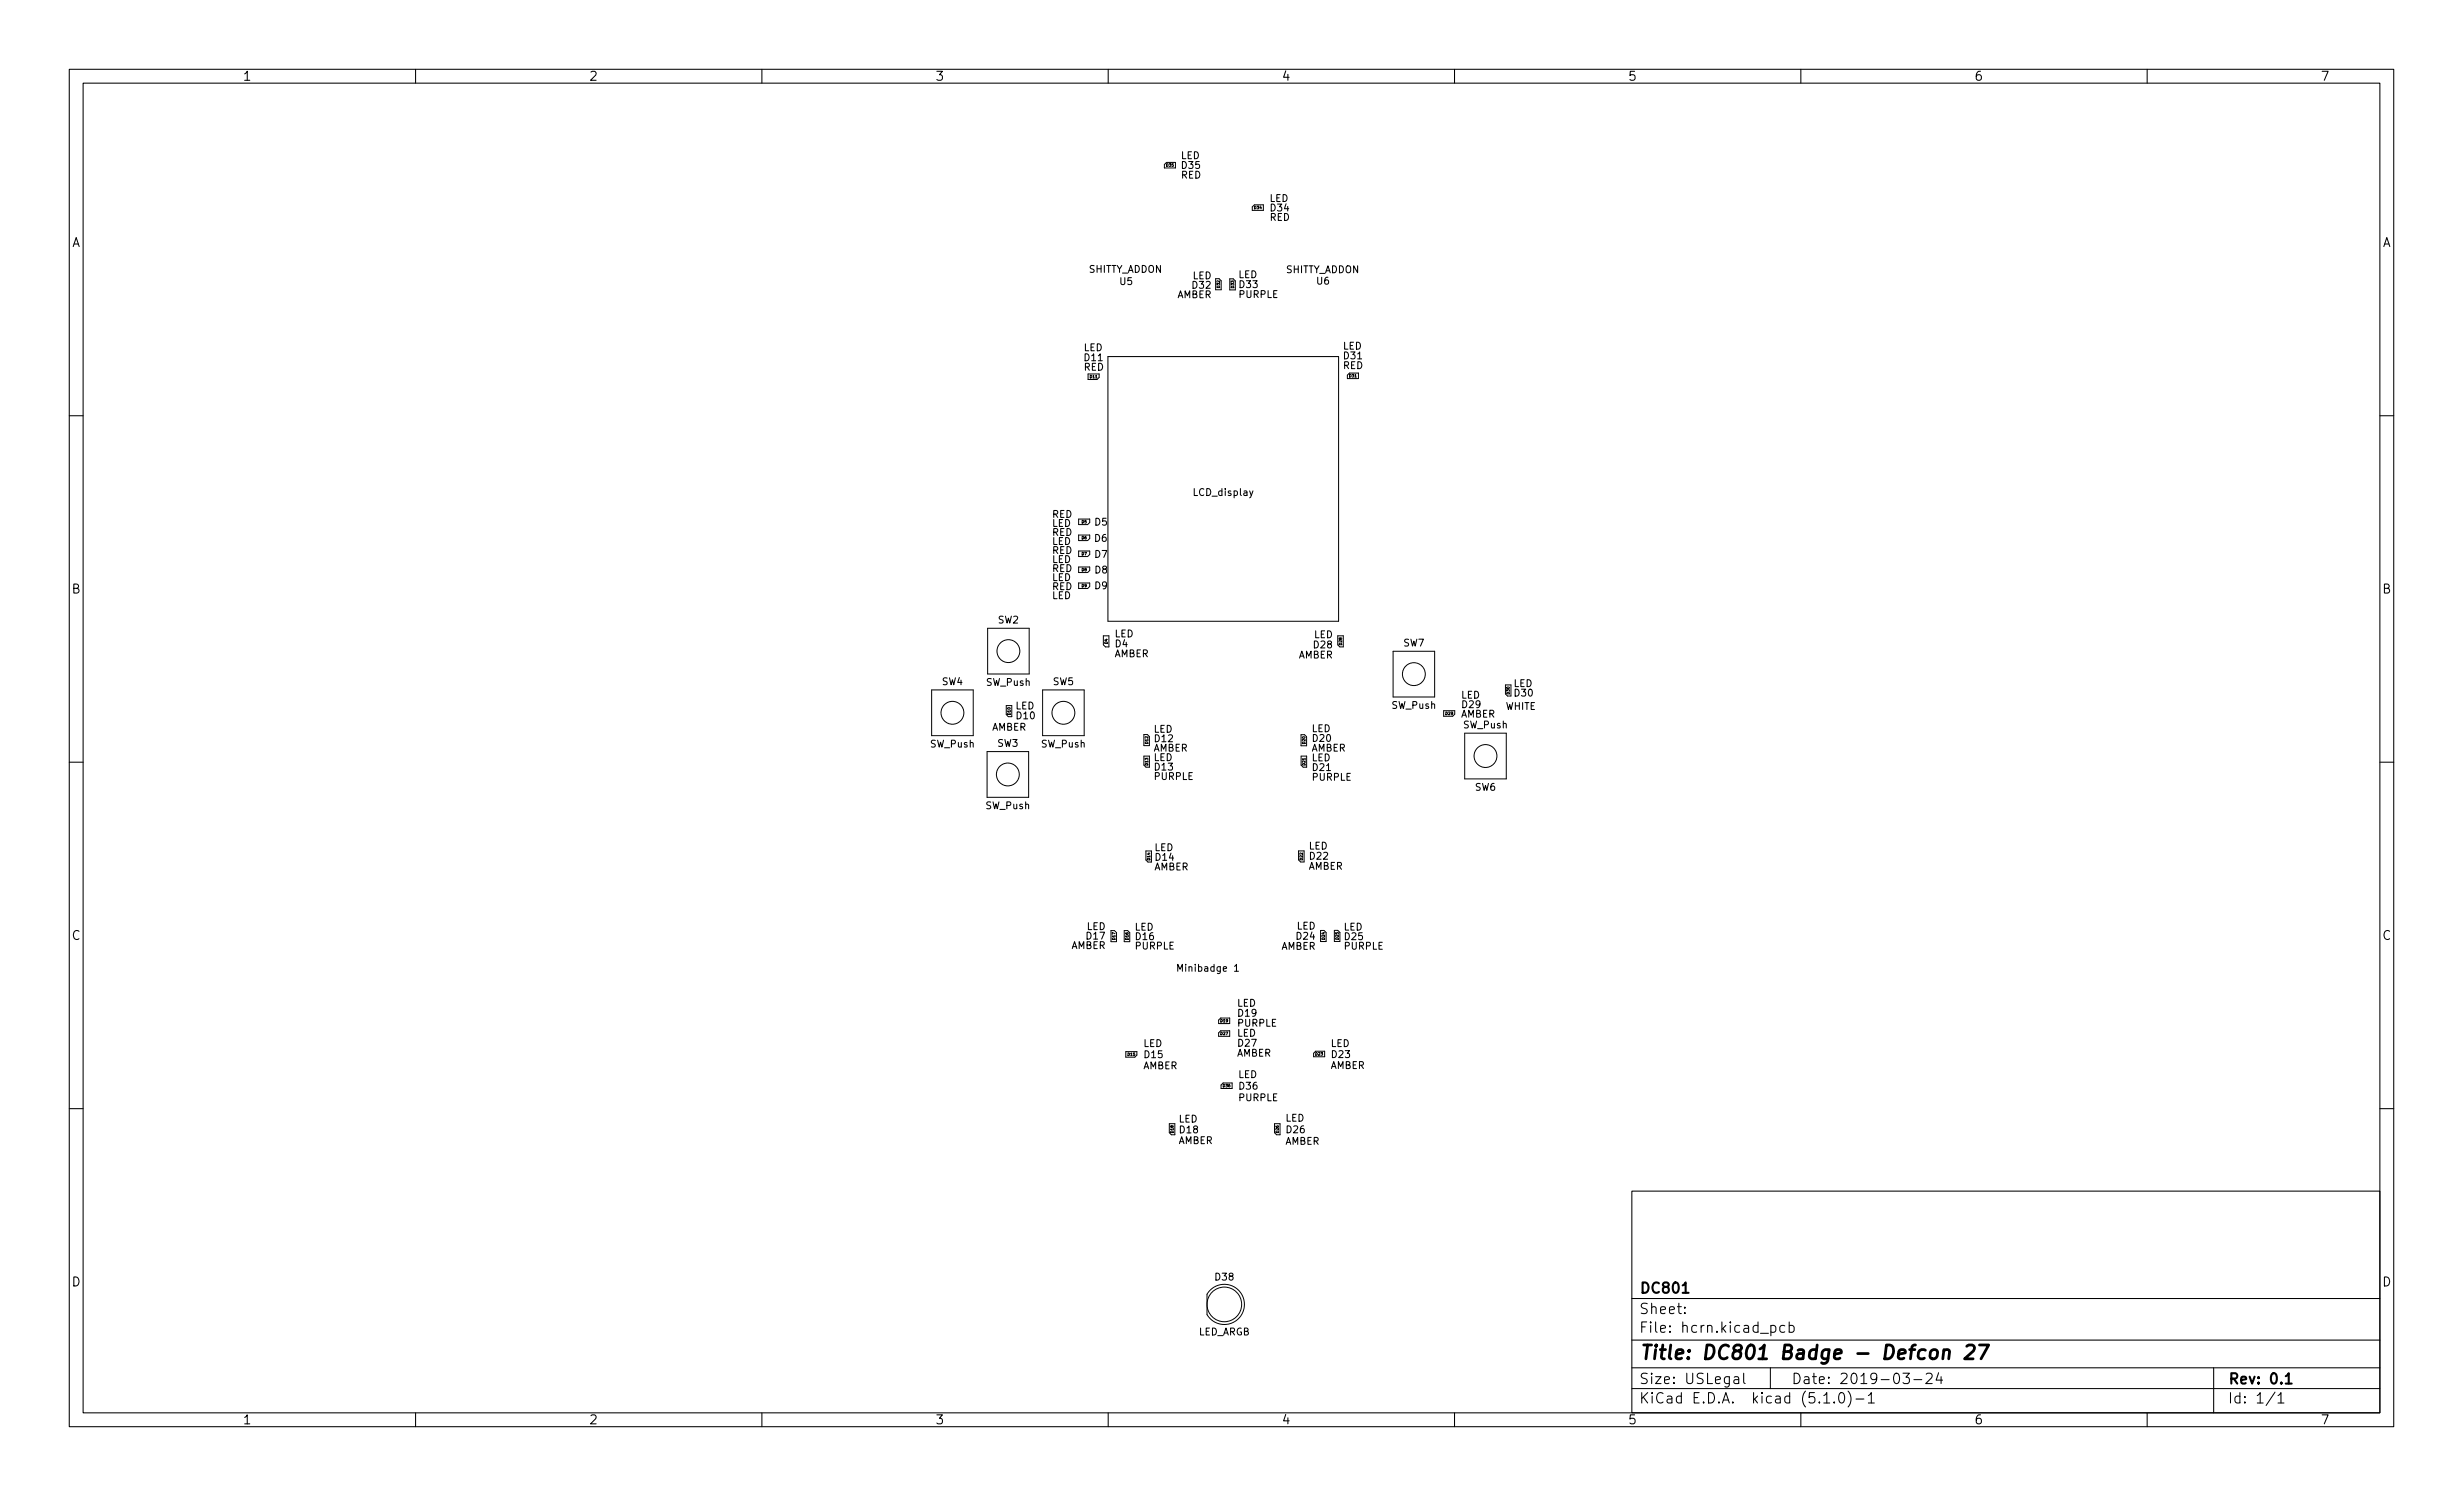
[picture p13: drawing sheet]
<svg xmlns="http://www.w3.org/2000/svg" width="356mm" height="216mm" viewBox="0 0 356 216" stroke-linecap="round" stroke-linejoin="round" font-family="sans-serif">
<defs><g id="words">
<text font-size="2.8" x="236.6" y="196.2">Title: DC801 Badge - Defcon 27</text>
<g font-size="2.1">
<text x="236.6" y="189.7">Sheet:</text>
<text x="236.6" y="186.7">DC801</text>
<text x="236.6" y="192.4">File: hcrn.kicad_pcb</text>
<text x="236.6" y="202.5">KiCad E.D.A. kicad (5.1.0)-1</text>
<text x="236.6" y="199.7">Size: USLegal</text>
<text x="258.6" y="199.7">Date: 2019-03-24</text>
<text x="321.6" y="199.7">Rev: 0.1</text>
<text x="321.6" y="202.5">Id: 1/1</text>
</g>
<g font-size="1.8">
<text x="35" y="11.6">1</text>
<text x="85" y="11.6">2</text>
<text x="135" y="11.6">3</text>
<text x="185" y="11.6">4</text>
<text x="235" y="11.6">5</text>
<text x="285" y="11.6">6</text>
<text x="335" y="11.6">7</text>
<text x="10.3" y="35.6">A</text>
<text x="343.9" y="35.6">A</text>
<text x="10.3" y="85.7">B</text>
<text x="343.9" y="85.7">B</text>
<text x="10.3" y="135.6">C</text>
<text x="343.9" y="135.6">C</text>
<text x="10.3" y="185.7">D</text>
<text x="343.9" y="185.7">D</text>
<text x="35" y="205.6">1</text>
<text x="85" y="205.6">2</text>
<text x="135" y="205.6">3</text>
<text x="185" y="205.6">4</text>
<text x="235" y="205.6">5</text>
<text x="285" y="205.6">6</text>
<text x="335" y="205.6">7</text>
</g>
<g font-size="1.4">
<text x="170.5" y="22.9">LED</text>
<text x="170.5" y="25.8">RED</text>
<text x="170.7" y="24.4">D35</text>
<text x="183.3" y="29.1">LED</text>
<text x="183.3" y="31.9">RED</text>
<text x="183.5" y="30.5">D34</text>
<text x="157.1" y="39.4">SHITTY_ADDON</text>
<text x="161.7" y="41.1">U5</text>
<text x="172.2" y="40.3">LED</text>
<text x="172.2" y="41.7">D32</text>
<text x="178.8" y="40.1">LED</text>
<text x="179" y="41.6">D33</text>
<text x="185.5" y="39.4">SHITTY_ADDON</text>
<text x="190.1" y="41.1">U6</text>
<text x="169.9" y="43">AMBER</text>
<text x="178.9" y="43">PURPLE</text>
<text x="156.4" y="50.7">LED</text>
<text x="156.5" y="53.5">RED</text>
<text x="156.6" y="52.1">D11</text>
<text x="193.9" y="50.4">LED</text>
<text x="193.9" y="53.3">RED</text>
<text x="194.1" y="51.8">D31</text>
<text x="172.4" y="71.6">LCD_display</text>
<text x="151.9" y="76">LED</text>
<text x="151.9" y="77.3">RED</text>
<text x="151.9" y="74.7">RED</text>
<text x="158.1" y="75.8">D5</text>
<text x="151.9" y="78.6">LED</text>
<text x="151.9" y="81.2">LED</text>
<text x="151.9" y="83.8">LED</text>
<text x="151.9" y="82.5">RED</text>
<text x="151.9" y="79.9">RED</text>
<text x="158" y="78.2">D6</text>
<text x="158.1" y="80.5">D7</text>
<text x="158.1" y="82.7">D8</text>
<text x="144.1" y="90">SW2</text>
<text x="151.9" y="86.4">LED</text>
<text x="151.9" y="85.1">RED</text>
<text x="158.1" y="85">D9</text>
<text x="160.8" y="94.8">AMBER</text>
<text x="160.9" y="92">LED</text>
<text x="161" y="93.4">D4</text>
<text x="187.4" y="95">AMBER</text>
<text x="189.7" y="92.1">LED</text>
<text x="189.7" y="93.6">D28</text>
<text x="202.6" y="93.3">SW7</text>
<text x="136" y="98.9">SW4</text>
<text x="142.4" y="99">SW_Push</text>
<text x="152" y="98.9">SW5</text>
<text x="210.9" y="100.8">LED</text>
<text x="218.5" y="99.1">LED</text>
<text x="218.7" y="100.5">D30</text>
<text x="134.3" y="107.9">SW_Push</text>
<text x="143.2" y="105.4">AMBER</text>
<text x="144" y="107.8">SW3</text>
<text x="146.6" y="102.4">LED</text>
<text x="146.8" y="103.8">D10</text>
<text x="150.3" y="107.9">SW_Push</text>
<text x="166.5" y="105.7">LED</text>
<text x="166.7" y="107.1">D12</text>
<text x="189.3" y="105.7">LED</text>
<text x="189.6" y="107.1">D20</text>
<text x="200.9" y="102.3">SW_Push</text>
<text x="210.9" y="103.5">AMBER</text>
<text x="211.1" y="102.2">D29</text>
<text x="211.3" y="105.1">SW_Push</text>
<text x="217.3" y="102.4">WHITE</text>
<text x="166.5" y="108.5">AMBER</text>
<text x="166.5" y="109.8">LED</text>
<text x="166.6" y="112.5">PURPLE</text>
<text x="166.7" y="111.2">D13</text>
<text x="189.3" y="108.5">AMBER</text>
<text x="189.3" y="109.9">LED</text>
<text x="189.4" y="112.7">PURPLE</text>
<text x="189.6" y="111.3">D21</text>
<text x="142.3" y="116.8">SW_Push</text>
<text x="213" y="114.1">SW6</text>
<text x="166.6" y="125.6">AMBER</text>
<text x="166.6" y="122.8">LED</text>
<text x="166.9" y="124.2">D14</text>
<text x="188.9" y="125.5">AMBER</text>
<text x="188.9" y="122.6">LED</text>
<text x="189.1" y="124.1">D22</text>
<text x="154.6" y="136.9">AMBER</text>
<text x="156.9" y="134.2">LED</text>
<text x="156.9" y="135.6">D17</text>
<text x="163.8" y="134.3">LED</text>
<text x="163.9" y="137">PURPLE</text>
<text x="164" y="135.7">D16</text>
<text x="184.9" y="137.1">AMBER</text>
<text x="187.2" y="134.1">LED</text>
<text x="187.2" y="135.6">D24</text>
<text x="194" y="134.3">LED</text>
<text x="194.1" y="137">PURPLE</text>
<text x="194.2" y="135.7">D25</text>
<text x="170.4" y="140.2">Minibadge 1</text>
<text x="178.6" y="145.3">LED</text>
<text x="178.6" y="149.6">LED</text>
<text x="178.7" y="148.2">PURPLE</text>
<text x="178.8" y="146.7">D19</text>
<text x="165" y="154.3">AMBER</text>
<text x="165" y="151.1">LED</text>
<text x="165.3" y="152.7">D15</text>
<text x="178.5" y="152.5">AMBER</text>
<text x="178.7" y="155.6">LED</text>
<text x="178.8" y="151">D27</text>
<text x="192" y="154.3">AMBER</text>
<text x="192.1" y="151.1">LED</text>
<text x="192.3" y="152.7">D23</text>
<text x="170.1" y="162">LED</text>
<text x="178.8" y="158.9">PURPLE</text>
<text x="179" y="157.2">D36</text>
<text x="185.6" y="161.9">LED</text>
<text x="170.1" y="165.1">AMBER</text>
<text x="170.4" y="163.5">D18</text>
<text x="185.5" y="165.2">AMBER</text>
<text x="185.8" y="163.5">D26</text>
<text x="175.5" y="184.8">D38</text>
<text x="172.9" y="192.7">LED_ARGB</text>
</g>
<g font-size=".6">
<text x="168.4" y="24">D35</text>
<text x="181.1" y="30.2">D34</text>
<text x="176.1" y="41.5" transform="rotate(-90 176.1 41.5)">D32</text>
<text x="178.2" y="41.6" transform="rotate(-90 178.2 41.6)">D33</text>
<text x="157.4" y="54.6">D11</text>
<text x="194.8" y="54.4">D31</text>
<text x="156.2" y="75.5">D5</text>
<text x="156.2" y="77.8">D6</text>
<text x="156.2" y="80.1">D7</text>
<text x="156.2" y="82.4">D8</text>
<text x="156.2" y="84.7">D9</text>
<text x="159.9" y="92.9" transform="rotate(-90 159.9 92.9)">D4</text>
<text x="193.7" y="93.1" transform="rotate(-90 193.7 93.1)">D28</text>
<text x="218" y="100.2" transform="rotate(-90 218 100.2)">D30</text>
<text x="145.9" y="103.1" transform="rotate(-90 145.9 103.1)">D10</text>
<text x="165.7" y="107.3" transform="rotate(-90 165.7 107.3)">D12</text>
<text x="188.4" y="107.3" transform="rotate(-90 188.4 107.3)">D20</text>
<text x="208.7" y="103.2">D29</text>
<text x="165.7" y="110.4" transform="rotate(-90 165.7 110.4)">D13</text>
<text x="188.4" y="110.4" transform="rotate(-90 188.4 110.4)">D21</text>
<text x="166" y="124.1" transform="rotate(-90 166 124.1)">D14</text>
<text x="188.1" y="124.1" transform="rotate(-90 188.1 124.1)">D22</text>
<text x="161" y="135.6" transform="rotate(-90 161 135.6)">D17</text>
<text x="162.9" y="135.6" transform="rotate(-90 162.9 135.6)">D16</text>
<text x="191.3" y="135.6" transform="rotate(-90 191.3 135.6)">D24</text>
<text x="193.3" y="135.6" transform="rotate(-90 193.3 135.6)">D25</text>
<text x="176.2" y="147.5">D19</text>
<text x="176.2" y="149.4">D27</text>
<text x="162.8" y="152.4">D15</text>
<text x="189.9" y="152.3">D23</text>
<text x="176.6" y="156.9">D36</text>
<text x="169.4" y="163.5" transform="rotate(-90 169.4 163.5)">D18</text>
<text x="184.6" y="163.5" transform="rotate(-90 184.6 163.5)">D26</text>
</g>
</g></defs>
<g fill="none" stroke="#000" stroke-width=".15">
<path d="M10 10h335.6v195.9h-335.6zM12 12h331.6v191.9h-331.6zM60 10v2M110 10v2M160 10v2M210 10v2M260 10v2M310 10v2M10 60h2M343.6 60h2M10 110h2M343.6 110h2"/>
<path d="M10 160h2M178.2 140.2h.6M343.6 160h2M235.6 171.9h108v32h-108zM235.6 197.4h108M235.6 193.4h108M235.6 187.4h108M243.2 189.4v.2M243.2 188.7v.1M250.4 198.7h.6v1M251 199l-.5 .1a.29 .29 0 0 0-.2 .3 .29 .29 0 0 0 .2 .3l.5-.1M251.7 198.2v1.3l.3 .2"/>
<path d="M255.6 197.4v3M255.7 191.4l.4-.1 .3 .3v.4l-.2 .2h-.5M257.7 191.4l-.5-.1-.2 .3v.4l.1 .2h.6M258.3 191.4l.4-.1 .3 .3v.4l-.1 .2h-.6M258.3 190.8v1.5M274.7 198.2h1l-.5 .5a.41 .41 0 0 1 .5 .3v.4l-.2 .2-.5 .1-.3-.2M276.3 199.1h1.2M278.1 198.3l.2-.1h.5a.41 .41 0 0 1 .1 .6l-.9 .9h1M279.9 198.1l-.4 1.1h1M280.2 198.7v1M319.6 197.4v6.5M60 203.9v2"/>
<path d="M110 203.9v2M160 203.9v2M210 203.9v2M235.6 200.4h108M260 203.9v2M263.3 201.4l.4-.4v1.5M263.3 202.5h.9M264.8 202.3v.2M265.7 201a.36 .36 0 0 1 .5 .3 .77 .77 0 0 1-.4 1.2 1 1 0 0 1-.1-1.5zM266.8 200.8a1.72 1.72 0 0 1 0 2.2M268 201.9h1.1M269.7 201.4l.5-.4v1.5"/>
<path d="M269.7 202.5h.9M310 203.9v2M328.5 200.9l-1.3 1.9M328.9 201.4l.4-.4v1.5M328.9 202.5h.8"/>
</g>
<path d="M242.9 186.6h.9M330 198.6l.4-.4v1.5M330 199.7h.9" fill="none" stroke="#000" stroke-width=".3"/>
<path d="M278.8 195a.52 .52 0 0 1 .6-.2 .52 .52 0 0 1 .4 .4l-.1 .5a.55 .55 0 0 1-.5 .4 .55 .55 0 0 1-.6-.4zM280.6 195a.49 .49 0 0 1 .9 .1l-.2 1M280.7 194.8l-.2 1.3M284 194.3l.3-.2h.4a.45 .45 0 0 1 .4 .6l-.2 .3-1.3 1.1h1.3M285.8 194.1h1.3l-1.1 2" fill="none" stroke="#000" stroke-width=".4"/>
<g fill="none" stroke="#000" stroke-width=".14">
<path d="M168.4 23.4h1.3v.8h-1.6v-.5zM180.8 29.9l.3-.3h1.3v.8h-1.6zM157.1 54h1.6v.5l-.3 .3h-1.3zM160 51.5h33.3v38.2h-33.3zM175.5 40.2h.5l.3 .3v1.3h-.8zM177.6 40.2h.4l.3 .3v1.3h-.7zM194.5 54.1l.3-.3h1.3v.8h-1.6zM155.7 74.9h1.6v.5l-.3 .3h-1.3zM155.7 77.2h1.6v.5l-.3 .3h-1.3zM155.7 79.5h1.6v.5l-.3 .3h-1.3zM134.5 99.6h6v6.6h-6zM142.6 90.7h6v6.6h-6z"/>
<path d="M150.5 99.6h6v6.6h-6zM155.7 81.8h1.6v.5l-.3 .3h-1.3zM155.7 84.1h1.6v.5l-.3 .3h-1.3zM159.3 91.8h.8v1.6h-.5l-.3-.3zM193.1 91.8h.8v1.6h-.5l-.3-.3zM201.1 94h6v6.6h-6zM217.4 98.8h.7v1.6h-.4l-.3-.3zM142.5 108.5h6v6.6h-6zM145.3 101.8h.8v1.6h-.5l-.3-.3zM165.2 106h.4l.3 .3v1.3h-.7zM165.2 109.1h.7v1.6h-.4l-.3-.3zM187.8 106h.5l.3 .3v1.3h-.8z"/>
<path d="M187.9 109.1h.8v1.6h-.6l-.2-.3zM208.4 102.6h1.6v.5l-.3 .3h-1.3zM211.5 105.8h6v6.6h-6zM160.4 134.3h.5l.3 .3v1.3h-.8zM162.3 134.3h.5l.3 .3v1.3h-.8zM165.4 122.8h.8v1.6h-.5l-.3-.3zM187.5 122.8h.8v1.6h-.5l-.3-.3zM190.7 134.3h.5l.3 .3v1.3h-.8zM192.7 134.3h.4l.3 .3v1.3h-.7zM162.5 151.8h1.6v.5l-.3 .3h-1.3zM176.2 146.9h1.3v.8h-1.6v-.5zM176.2 148.8h1.3v.8h-1.6v-.5z"/>
<path d="M176.3 156.6l.3-.3h1.3v.8h-1.6zM190 151.7h1.3v.8h-1.6v-.5zM168.8 162.2h.8v1.6h-.5l-.3-.3zM184 162.2h.8v1.6h-.5l-.3-.3zM174.7 186.2a2.9 2.9 0 0 1 4.3 .2 2.9 2.9 0 0 1-.6 4.2 2.9 2.9 0 0 1-4.1-.9v-2.9z"/>
<circle cx="145.6" cy="94" r="1.65"/>
<circle cx="204.1" cy="97.3" r="1.65"/>
<circle cx="137.5" cy="102.9" r="1.65"/>
<circle cx="145.5" cy="111.8" r="1.65"/>
<circle cx="153.5" cy="102.9" r="1.65"/>
<circle cx="214.5" cy="109.1" r="1.65"/>
<circle cx="176.8" cy="188.2" r="2.5"/>
</g>
<use href="#words"/>
</svg>
